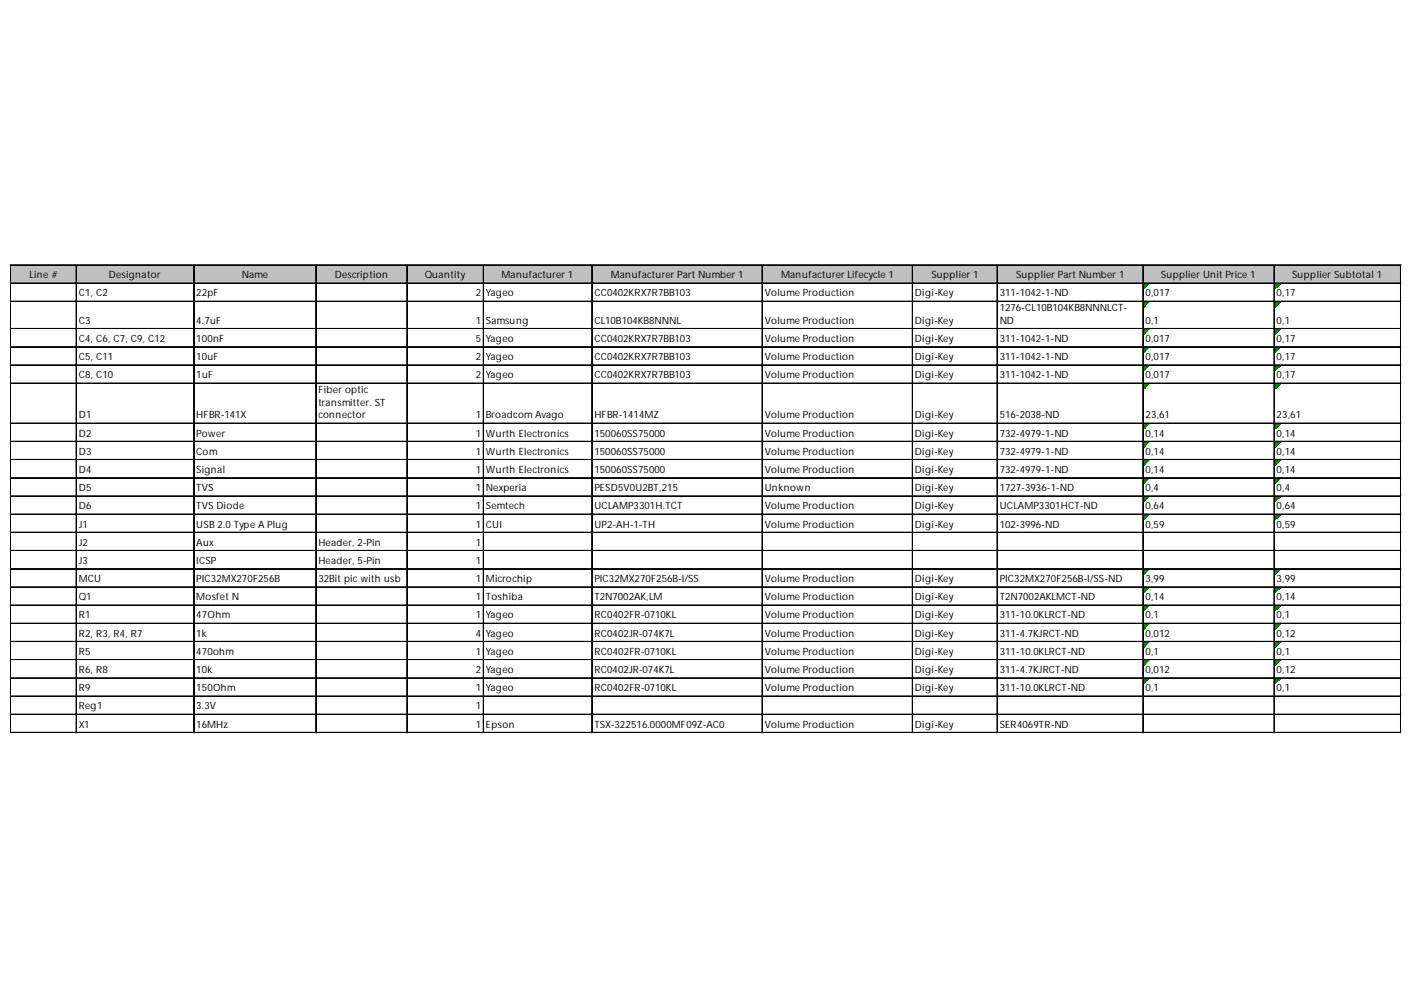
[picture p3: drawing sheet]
<svg xmlns="http://www.w3.org/2000/svg" width="297mm" height="210mm" viewBox="0 0 297 210" stroke-linecap="round" stroke-linejoin="round" font-family="sans-serif">
<defs><g id="words">
<g font-size="2.1">
<text x="6.2" y="58.5">Line #</text>
<text x="22.9" y="58.5">Designator</text>
<text x="50.8" y="58.5">Name</text>
<text x="70.4" y="58.5">Description</text>
<text x="89.3" y="58.5">Quantity</text>
<text x="105.4" y="58.5">Manufacturer 1</text>
<text x="128.4" y="58.5">Manufacturer Part Number 1</text>
<text x="164.2" y="58.5">Manufacturer Lifecycle 1</text>
<text x="195.8" y="58.5">Supplier 1</text>
<text x="213.6" y="58.5">Supplier Part Number 1</text>
<text x="244" y="58.5">Supplier Unit Price 1</text>
<text x="271.6" y="58.5">Supplier Subtotal 1</text>
<text x="16.6" y="62.3">C1, C2</text>
<text x="41.3" y="62.3">22pF</text>
<text x="100" y="62.3">2</text>
<text x="102.2" y="62.3">Yageo</text>
<text x="124.9" y="62.3">CC0402KRX7R7BB103</text>
<text x="160.8" y="62.3">Volume Production</text>
<text x="192.3" y="62.3">Digi-Key</text>
<text x="210.2" y="62.3">311-1042-1-ND</text>
<text x="210.2" y="65.4">1276-CL10B104KB8NNNLCT-</text>
<text x="240.8" y="62.3">0,017</text>
<text x="268.4" y="62.3">0,17</text>
<text x="16.6" y="68">C3</text>
<text x="16.6" y="71.8">C4, C6, C7, C9, C12</text>
<text x="41.3" y="68">4.7uF</text>
<text x="41.3" y="71.8">100nF</text>
<text x="100" y="68">1</text>
<text x="100" y="71.8">5</text>
<text x="102.2" y="68">Samsung</text>
<text x="102.2" y="71.8">Yageo</text>
<text x="124.9" y="68">CL10B104KB8NNNL</text>
<text x="124.9" y="71.8">CC0402KRX7R7BB103</text>
<text x="160.8" y="68">Volume Production</text>
<text x="160.8" y="71.8">Volume Production</text>
<text x="192.3" y="68">Digi-Key</text>
<text x="192.3" y="71.8">Digi-Key</text>
<text x="210.2" y="68">ND</text>
<text x="210.2" y="71.8">311-1042-1-ND</text>
<text x="240.8" y="68">0,1</text>
<text x="240.8" y="71.8">0,017</text>
<text x="268.4" y="68">0,1</text>
<text x="268.4" y="71.8">0,17</text>
<text x="16.6" y="75.7">C5, C11</text>
<text x="41.3" y="75.7">10uF</text>
<text x="100" y="75.7">2</text>
<text x="102.2" y="75.7">Yageo</text>
<text x="124.9" y="75.7">CC0402KRX7R7BB103</text>
<text x="160.8" y="75.7">Volume Production</text>
<text x="192.3" y="75.7">Digi-Key</text>
<text x="210.2" y="75.7">311-1042-1-ND</text>
<text x="240.8" y="75.7">0,017</text>
<text x="268.4" y="75.7">0,17</text>
<text x="16.6" y="79.5">C8, C10</text>
<text x="41.3" y="79.5">1uF</text>
<text x="66.9" y="82.6">Fiber optic</text>
<text x="100" y="79.5">2</text>
<text x="102.2" y="79.5">Yageo</text>
<text x="124.9" y="79.5">CC0402KRX7R7BB103</text>
<text x="160.8" y="79.5">Volume Production</text>
<text x="192.3" y="79.5">Digi-Key</text>
<text x="210.2" y="79.5">311-1042-1-ND</text>
<text x="240.8" y="79.5">0,017</text>
<text x="268.4" y="79.5">0,17</text>
<text x="16.6" y="87.9">D1</text>
<text x="41.3" y="87.9">HFBR-141X</text>
<text x="66.9" y="85.2">transmitter. ST</text>
<text x="66.9" y="87.9">connector</text>
<text x="100" y="87.9">1</text>
<text x="102.2" y="87.9">Broadcom Avago</text>
<text x="124.9" y="87.9">HFBR-1414MZ</text>
<text x="160.8" y="87.9">Volume Production</text>
<text x="192.3" y="87.9">Digi-Key</text>
<text x="210.2" y="87.9">516-2038-ND</text>
<text x="240.8" y="87.9">23,61</text>
<text x="268.4" y="87.9">23,61</text>
<text x="16.6" y="91.7">D2</text>
<text x="16.6" y="95.5">D3</text>
<text x="41.3" y="91.7">Power</text>
<text x="41.3" y="95.5">Com</text>
<text x="100" y="91.7">1</text>
<text x="100" y="95.5">1</text>
<text x="102.2" y="91.7">Wurth Electronics</text>
<text x="102.2" y="95.5">Wurth Electronics</text>
<text x="124.9" y="91.7">150060SS75000</text>
<text x="124.9" y="95.5">150060SS75000</text>
<text x="160.8" y="91.7">Volume Production</text>
<text x="160.8" y="95.5">Volume Production</text>
<text x="192.3" y="91.7">Digi-Key</text>
<text x="192.3" y="95.5">Digi-Key</text>
<text x="210.2" y="91.7">732-4979-1-ND</text>
<text x="210.2" y="95.5">732-4979-1-ND</text>
<text x="240.8" y="91.7">0,14</text>
<text x="240.8" y="95.5">0,14</text>
<text x="268.4" y="91.7">0,14</text>
<text x="268.4" y="95.5">0,14</text>
<text x="16.6" y="99.4">D4</text>
<text x="41.3" y="99.4">Signal</text>
<text x="100" y="99.4">1</text>
<text x="102.2" y="99.4">Wurth Electronics</text>
<text x="124.9" y="99.4">150060SS75000</text>
<text x="160.8" y="99.4">Volume Production</text>
<text x="192.3" y="99.4">Digi-Key</text>
<text x="210.2" y="99.4">732-4979-1-ND</text>
<text x="240.8" y="99.4">0,14</text>
<text x="268.4" y="99.4">0,14</text>
<text x="16.6" y="103.2">D5</text>
<text x="16.6" y="107">D6</text>
<text x="41.3" y="103.2">TVS</text>
<text x="41.3" y="107">TVS Diode</text>
<text x="100" y="103.2">1</text>
<text x="100" y="107">1</text>
<text x="102.2" y="103.2">Nexperia</text>
<text x="102.2" y="107">Semtech</text>
<text x="124.9" y="103.2">PESD5V0U2BT,215</text>
<text x="124.9" y="107">UCLAMP3301H.TCT</text>
<text x="160.8" y="103.2">Unknown</text>
<text x="160.8" y="107">Volume Production</text>
<text x="192.3" y="103.2">Digi-Key</text>
<text x="192.3" y="107">Digi-Key</text>
<text x="210.2" y="103.2">1727-3936-1-ND</text>
<text x="210.2" y="107">UCLAMP3301HCT-ND</text>
<text x="240.8" y="103.2">0,4</text>
<text x="240.8" y="107">0,64</text>
<text x="268.4" y="103.2">0,4</text>
<text x="268.4" y="107">0,64</text>
<text x="16.6" y="110.8">J1</text>
<text x="41.3" y="110.8">USB 2.0 Type A Plug</text>
<text x="100" y="110.8">1</text>
<text x="102.2" y="110.8">CUI</text>
<text x="124.9" y="110.8">UP2-AH-1-TH</text>
<text x="160.8" y="110.8">Volume Production</text>
<text x="192.3" y="110.8">Digi-Key</text>
<text x="210.2" y="110.8">102-3996-ND</text>
<text x="240.8" y="110.8">0,59</text>
<text x="268.4" y="110.8">0,59</text>
<text x="16.6" y="114.7">J2</text>
<text x="16.6" y="118.5">J3</text>
<text x="41.3" y="114.7">Aux</text>
<text x="41.3" y="118.5">ICSP</text>
<text x="66.9" y="114.7">Header, 2-Pin</text>
<text x="66.9" y="118.5">Header, 5-Pin</text>
<text x="100" y="114.7">1</text>
<text x="100" y="118.5">1</text>
<text x="16.6" y="122.3">MCU</text>
<text x="41.3" y="122.3">PIC32MX270F256B</text>
<text x="66.9" y="122.3">32Bit pic with usb</text>
<text x="100" y="122.3">1</text>
<text x="102.2" y="122.3">Microchip</text>
<text x="124.9" y="122.3">PIC32MX270F256B-I/SS</text>
<text x="160.8" y="122.3">Volume Production</text>
<text x="192.3" y="122.3">Digi-Key</text>
<text x="210.2" y="122.3">PIC32MX270F256B-I/SS-ND</text>
<text x="240.8" y="122.3">3,99</text>
<text x="268.4" y="122.3">3,99</text>
<text x="16.6" y="126.1">Q1</text>
<text x="16.6" y="130">R1</text>
<text x="41.3" y="126.1">Mosfet N</text>
<text x="41.3" y="130">47Ohm</text>
<text x="100" y="126.1">1</text>
<text x="100" y="130">1</text>
<text x="102.2" y="126.1">Toshiba</text>
<text x="102.2" y="130">Yageo</text>
<text x="124.9" y="126.1">T2N7002AK,LM</text>
<text x="124.9" y="130">RC0402FR-0710KL</text>
<text x="160.8" y="126.1">Volume Production</text>
<text x="160.8" y="130">Volume Production</text>
<text x="192.3" y="126.1">Digi-Key</text>
<text x="192.3" y="130">Digi-Key</text>
<text x="210.2" y="126.1">T2N7002AKLMCT-ND</text>
<text x="210.2" y="130">311-10.0KLRCT-ND</text>
<text x="240.8" y="126.1">0,14</text>
<text x="240.8" y="130">0,1</text>
<text x="268.4" y="126.1">0,14</text>
<text x="268.4" y="130">0,1</text>
<text x="16.6" y="133.8">R2, R3, R4, R7</text>
<text x="16.6" y="137.6">R5</text>
<text x="41.3" y="133.8">1k</text>
<text x="41.3" y="137.6">470ohm</text>
<text x="100" y="133.8">4</text>
<text x="100" y="137.6">1</text>
<text x="102.2" y="133.8">Yageo</text>
<text x="102.2" y="137.6">Yageo</text>
<text x="124.9" y="133.8">RC0402JR-074K7L</text>
<text x="124.9" y="137.6">RC0402FR-0710KL</text>
<text x="160.8" y="133.8">Volume Production</text>
<text x="160.8" y="137.6">Volume Production</text>
<text x="192.3" y="133.8">Digi-Key</text>
<text x="192.3" y="137.6">Digi-Key</text>
<text x="210.2" y="133.8">311-4.7KJRCT-ND</text>
<text x="210.2" y="137.6">311-10.0KLRCT-ND</text>
<text x="240.8" y="133.8">0,012</text>
<text x="240.8" y="137.6">0,1</text>
<text x="268.4" y="133.8">0,12</text>
<text x="268.4" y="137.6">0,1</text>
<text x="16.6" y="141.4">R6, R8</text>
<text x="41.3" y="141.4">10k</text>
<text x="100" y="141.4">2</text>
<text x="102.2" y="141.4">Yageo</text>
<text x="124.9" y="141.4">RC0402JR-074K7L</text>
<text x="160.8" y="141.4">Volume Production</text>
<text x="192.3" y="141.4">Digi-Key</text>
<text x="210.2" y="141.4">311-4.7KJRCT-ND</text>
<text x="240.8" y="141.4">0,012</text>
<text x="268.4" y="141.4">0,12</text>
<text x="16.6" y="145.2">R9</text>
<text x="16.6" y="149.1">Reg1</text>
<text x="41.3" y="145.2">150Ohm</text>
<text x="41.3" y="149.1">3.3V</text>
<text x="100" y="145.2">1</text>
<text x="100" y="149.1">1</text>
<text x="102.2" y="145.2">Yageo</text>
<text x="124.9" y="145.2">RC0402FR-0710KL</text>
<text x="160.8" y="145.2">Volume Production</text>
<text x="192.3" y="145.2">Digi-Key</text>
<text x="210.2" y="145.2">311-10.0KLRCT-ND</text>
<text x="240.8" y="145.2">0,1</text>
<text x="268.4" y="145.2">0,1</text>
<text x="16.6" y="152.9">X1</text>
<text x="41.3" y="152.9">16MHz</text>
<text x="100" y="152.9">1</text>
<text x="102.2" y="152.9">Epson</text>
<text x="124.9" y="152.9">TSX-322516.0000MF09Z-AC0</text>
<text x="160.8" y="152.9">Volume Production</text>
<text x="192.3" y="152.9">Digi-Key</text>
<text x="210.2" y="152.9">SER4069TR-ND</text>
</g>
</g></defs>
<path d="M2.3 55.8h292.3v3.8h-292.3z" fill="#c0c0c0"/>
<path d="M240.4 59.6h1.2" fill="none" stroke="#008000" stroke-width=".21"/>
<path d="M240.4 59.6h1.2v.2h-1.2z" fill="#008000"/>
<path d="M240.4 59.8h1" fill="none" stroke="#008000" stroke-width=".21"/>
<path d="M240.4 59.8h1v.2h-1z" fill="#008000"/>
<path d="M240.4 60h.8" fill="none" stroke="#008000" stroke-width=".21"/>
<path d="M240.4 60h.8v.2h-.8z" fill="#008000"/>
<path d="M240.4 60.2h.6" fill="none" stroke="#008000" stroke-width=".21"/>
<path d="M240.4 60.2h.6v.2h-.6z" fill="#008000"/>
<path d="M240.4 60.4h.4" fill="none" stroke="#008000" stroke-width=".21"/>
<path d="M240.4 60.4h.4v.2h-.4z" fill="#008000"/>
<path d="M240.4 60.6h.2" fill="none" stroke="#008000" stroke-width=".21"/>
<path d="M240.4 60.6h.2v.2h-.2z" fill="#008000"/>
<path d="M268 59.6h1.1" fill="none" stroke="#008000" stroke-width=".21"/>
<path d="M268 59.6h1.1v.2h-1.1z" fill="#008000"/>
<path d="M268 59.8h.9" fill="none" stroke="#008000" stroke-width=".21"/>
<path d="M268 59.8h.9v.2h-.9z" fill="#008000"/>
<path d="M268 60h.7" fill="none" stroke="#008000" stroke-width=".21"/>
<path d="M268 60h.7v.2h-.7z" fill="#008000"/>
<path d="M268 60.2h.6" fill="none" stroke="#008000" stroke-width=".21"/>
<path d="M268 60.2h.6v.2h-.6z" fill="#008000"/>
<path d="M268 60.4h.4" fill="none" stroke="#008000" stroke-width=".21"/>
<path d="M268 60.4h.4v.2h-.4z" fill="#008000"/>
<path d="M268 60.6h.2" fill="none" stroke="#008000" stroke-width=".21"/>
<path d="M268 60.6h.2v.2h-.2z" fill="#008000"/>
<path d="M240.4 63.5h1.2" fill="none" stroke="#008000" stroke-width=".21"/>
<path d="M240.4 63.5h1.2v.2h-1.2z" fill="#008000"/>
<path d="M240.4 63.7h1" fill="none" stroke="#008000" stroke-width=".21"/>
<path d="M240.4 63.7h1v.1h-1z" fill="#008000"/>
<path d="M240.4 63.8h.8" fill="none" stroke="#008000" stroke-width=".21"/>
<path d="M240.4 63.8h.8v.2h-.8z" fill="#008000"/>
<path d="M240.4 64h.6" fill="none" stroke="#008000" stroke-width=".21"/>
<path d="M240.4 64h.6v.2h-.6z" fill="#008000"/>
<path d="M240.4 64.2h.4" fill="none" stroke="#008000" stroke-width=".21"/>
<path d="M240.4 64.2h.4v.2h-.4z" fill="#008000"/>
<path d="M240.4 64.4h.2" fill="none" stroke="#008000" stroke-width=".21"/>
<path d="M240.4 64.4h.2v.2h-.2z" fill="#008000"/>
<path d="M268 63.5h1.1" fill="none" stroke="#008000" stroke-width=".21"/>
<path d="M268 63.5h1.1v.2h-1.1z" fill="#008000"/>
<path d="M268 63.7h.9" fill="none" stroke="#008000" stroke-width=".21"/>
<path d="M268 63.7h.9v.1h-.9z" fill="#008000"/>
<path d="M268 63.8h.7" fill="none" stroke="#008000" stroke-width=".21"/>
<path d="M268 63.8h.7v.2h-.7z" fill="#008000"/>
<path d="M268 64h.6" fill="none" stroke="#008000" stroke-width=".21"/>
<path d="M268 64h.6v.2h-.6z" fill="#008000"/>
<path d="M268 64.2h.4" fill="none" stroke="#008000" stroke-width=".21"/>
<path d="M268 64.2h.4v.2h-.4z" fill="#008000"/>
<path d="M268 64.4h.2" fill="none" stroke="#008000" stroke-width=".21"/>
<path d="M268 64.4h.2v.2h-.2z" fill="#008000"/>
<path d="M240.4 69.2h1.2" fill="none" stroke="#008000" stroke-width=".21"/>
<path d="M240.4 69.2h1.2v.2h-1.2z" fill="#008000"/>
<path d="M240.4 69.4h1" fill="none" stroke="#008000" stroke-width=".21"/>
<path d="M240.4 69.4h1v.2h-1z" fill="#008000"/>
<path d="M240.4 69.6h.8" fill="none" stroke="#008000" stroke-width=".21"/>
<path d="M240.4 69.6h.8v.2h-.8z" fill="#008000"/>
<path d="M240.4 69.8h.6" fill="none" stroke="#008000" stroke-width=".21"/>
<path d="M240.4 69.8h.6v.2h-.6z" fill="#008000"/>
<path d="M240.4 70h.4" fill="none" stroke="#008000" stroke-width=".21"/>
<path d="M240.4 70h.4v.2h-.4z" fill="#008000"/>
<path d="M240.4 70.2h.2" fill="none" stroke="#008000" stroke-width=".21"/>
<path d="M240.4 70.2h.2v.1h-.2z" fill="#008000"/>
<path d="M268 69.2h1.1" fill="none" stroke="#008000" stroke-width=".21"/>
<path d="M268 69.2h1.1v.2h-1.1z" fill="#008000"/>
<path d="M268 69.4h.9" fill="none" stroke="#008000" stroke-width=".21"/>
<path d="M268 69.4h.9v.2h-.9z" fill="#008000"/>
<path d="M268 69.6h.7" fill="none" stroke="#008000" stroke-width=".21"/>
<path d="M268 69.6h.7v.2h-.7z" fill="#008000"/>
<path d="M268 69.8h.6" fill="none" stroke="#008000" stroke-width=".21"/>
<path d="M268 69.8h.6v.2h-.6z" fill="#008000"/>
<path d="M268 70h.4" fill="none" stroke="#008000" stroke-width=".21"/>
<path d="M268 70h.4v.2h-.4z" fill="#008000"/>
<path d="M268 70.2h.2" fill="none" stroke="#008000" stroke-width=".21"/>
<path d="M268 70.2h.2v.1h-.2z" fill="#008000"/>
<path d="M240.4 73h1.2" fill="none" stroke="#008000" stroke-width=".21"/>
<path d="M240.4 73h1.2v.2h-1.2z" fill="#008000"/>
<path d="M240.4 73.2h1" fill="none" stroke="#008000" stroke-width=".21"/>
<path d="M240.4 73.2h1v.2h-1z" fill="#008000"/>
<path d="M240.4 73.4h.8" fill="none" stroke="#008000" stroke-width=".21"/>
<path d="M240.4 73.4h.8v.2h-.8z" fill="#008000"/>
<path d="M240.4 73.6h.6" fill="none" stroke="#008000" stroke-width=".21"/>
<path d="M240.4 73.6h.6v.2h-.6z" fill="#008000"/>
<path d="M240.4 73.8h.4" fill="none" stroke="#008000" stroke-width=".21"/>
<path d="M240.4 73.8h.4v.2h-.4z" fill="#008000"/>
<path d="M240.4 74h.2" fill="none" stroke="#008000" stroke-width=".21"/>
<path d="M240.4 74h.2v.2h-.2z" fill="#008000"/>
<path d="M268 73h1.1" fill="none" stroke="#008000" stroke-width=".21"/>
<path d="M268 73h1.1v.2h-1.1z" fill="#008000"/>
<path d="M268 73.2h.9" fill="none" stroke="#008000" stroke-width=".21"/>
<path d="M268 73.2h.9v.2h-.9z" fill="#008000"/>
<path d="M268 73.4h.7" fill="none" stroke="#008000" stroke-width=".21"/>
<path d="M268 73.4h.7v.2h-.7z" fill="#008000"/>
<path d="M268 73.6h.6" fill="none" stroke="#008000" stroke-width=".21"/>
<path d="M268 73.6h.6v.2h-.6z" fill="#008000"/>
<path d="M268 73.8h.4" fill="none" stroke="#008000" stroke-width=".21"/>
<path d="M268 73.8h.4v.2h-.4z" fill="#008000"/>
<path d="M268 74h.2" fill="none" stroke="#008000" stroke-width=".21"/>
<path d="M268 74h.2v.2h-.2z" fill="#008000"/>
<path d="M240.4 76.8h1.2" fill="none" stroke="#008000" stroke-width=".21"/>
<path d="M240.4 76.8h1.2v.2h-1.2z" fill="#008000"/>
<path d="M240.4 77h1" fill="none" stroke="#008000" stroke-width=".21"/>
<path d="M240.4 77h1v.2h-1z" fill="#008000"/>
<path d="M240.4 77.2h.8" fill="none" stroke="#008000" stroke-width=".21"/>
<path d="M240.4 77.2h.8v.2h-.8z" fill="#008000"/>
<path d="M240.4 77.4h.6" fill="none" stroke="#008000" stroke-width=".21"/>
<path d="M240.4 77.4h.6v.2h-.6z" fill="#008000"/>
<path d="M240.4 77.6h.4" fill="none" stroke="#008000" stroke-width=".21"/>
<path d="M240.4 77.6h.4v.2h-.4z" fill="#008000"/>
<path d="M240.4 77.8h.2" fill="none" stroke="#008000" stroke-width=".21"/>
<path d="M240.4 77.8h.2v.2h-.2z" fill="#008000"/>
<path d="M268 76.8h1.1" fill="none" stroke="#008000" stroke-width=".21"/>
<path d="M268 76.8h1.1v.2h-1.1z" fill="#008000"/>
<path d="M268 77h.9" fill="none" stroke="#008000" stroke-width=".21"/>
<path d="M268 77h.9v.2h-.9z" fill="#008000"/>
<path d="M268 77.2h.7" fill="none" stroke="#008000" stroke-width=".21"/>
<path d="M268 77.2h.7v.2h-.7z" fill="#008000"/>
<path d="M268 77.4h.6" fill="none" stroke="#008000" stroke-width=".21"/>
<path d="M268 77.4h.6v.2h-.6z" fill="#008000"/>
<path d="M268 77.6h.4" fill="none" stroke="#008000" stroke-width=".21"/>
<path d="M268 77.6h.4v.2h-.4z" fill="#008000"/>
<path d="M268 77.8h.2" fill="none" stroke="#008000" stroke-width=".21"/>
<path d="M268 77.8h.2v.2h-.2z" fill="#008000"/>
<path d="M240.4 80.7h1.2" fill="none" stroke="#008000" stroke-width=".21"/>
<path d="M240.4 80.7h1.2v.2h-1.2z" fill="#008000"/>
<path d="M240.4 80.9h1" fill="none" stroke="#008000" stroke-width=".21"/>
<path d="M240.4 80.9h1v.1h-1z" fill="#008000"/>
<path d="M240.4 81h.8" fill="none" stroke="#008000" stroke-width=".21"/>
<path d="M240.4 81h.8v.2h-.8z" fill="#008000"/>
<path d="M240.4 81.2h.6" fill="none" stroke="#008000" stroke-width=".21"/>
<path d="M240.4 81.2h.6v.2h-.6z" fill="#008000"/>
<path d="M240.4 81.4h.4" fill="none" stroke="#008000" stroke-width=".21"/>
<path d="M240.4 81.4h.4v.2h-.4z" fill="#008000"/>
<path d="M240.4 81.6h.2" fill="none" stroke="#008000" stroke-width=".21"/>
<path d="M240.4 81.6h.2v.2h-.2z" fill="#008000"/>
<path d="M268 80.7h1.1" fill="none" stroke="#008000" stroke-width=".21"/>
<path d="M268 80.7h1.1v.2h-1.1z" fill="#008000"/>
<path d="M268 80.9h.9" fill="none" stroke="#008000" stroke-width=".21"/>
<path d="M268 80.9h.9v.1h-.9z" fill="#008000"/>
<path d="M268 81h.7" fill="none" stroke="#008000" stroke-width=".21"/>
<path d="M268 81h.7v.2h-.7z" fill="#008000"/>
<path d="M268 81.2h.6" fill="none" stroke="#008000" stroke-width=".21"/>
<path d="M268 81.2h.6v.2h-.6z" fill="#008000"/>
<path d="M268 81.4h.4" fill="none" stroke="#008000" stroke-width=".21"/>
<path d="M268 81.4h.4v.2h-.4z" fill="#008000"/>
<path d="M268 81.6h.2" fill="none" stroke="#008000" stroke-width=".21"/>
<path d="M268 81.6h.2v.2h-.2z" fill="#008000"/>
<path d="M240.4 89.1h1.2" fill="none" stroke="#008000" stroke-width=".21"/>
<path d="M240.4 89.1h1.2v.2h-1.2z" fill="#008000"/>
<path d="M240.4 89.3h1" fill="none" stroke="#008000" stroke-width=".21"/>
<path d="M240.4 89.3h1v.2h-1z" fill="#008000"/>
<path d="M240.4 89.5h.8" fill="none" stroke="#008000" stroke-width=".21"/>
<path d="M240.4 89.5h.8v.1h-.8z" fill="#008000"/>
<path d="M240.4 89.6h.6" fill="none" stroke="#008000" stroke-width=".21"/>
<path d="M240.4 89.6h.6v.2h-.6z" fill="#008000"/>
<path d="M240.4 89.8h.4" fill="none" stroke="#008000" stroke-width=".21"/>
<path d="M240.4 89.8h.4v.2h-.4z" fill="#008000"/>
<path d="M240.4 90h.2" fill="none" stroke="#008000" stroke-width=".21"/>
<path d="M240.4 90h.2v.2h-.2z" fill="#008000"/>
<path d="M268 89.1h1.1" fill="none" stroke="#008000" stroke-width=".21"/>
<path d="M268 89.1h1.1v.2h-1.1z" fill="#008000"/>
<path d="M268 89.3h.9" fill="none" stroke="#008000" stroke-width=".21"/>
<path d="M268 89.3h.9v.2h-.9z" fill="#008000"/>
<path d="M268 89.5h.7" fill="none" stroke="#008000" stroke-width=".21"/>
<path d="M268 89.5h.7v.1h-.7z" fill="#008000"/>
<path d="M268 89.6h.6" fill="none" stroke="#008000" stroke-width=".21"/>
<path d="M268 89.6h.6v.2h-.6z" fill="#008000"/>
<path d="M268 89.8h.4" fill="none" stroke="#008000" stroke-width=".21"/>
<path d="M268 89.8h.4v.2h-.4z" fill="#008000"/>
<path d="M268 90h.2" fill="none" stroke="#008000" stroke-width=".21"/>
<path d="M268 90h.2v.2h-.2z" fill="#008000"/>
<path d="M240.4 92.9h1.2" fill="none" stroke="#008000" stroke-width=".21"/>
<path d="M240.4 92.9h1.2v.2h-1.2z" fill="#008000"/>
<path d="M240.4 93.1h1" fill="none" stroke="#008000" stroke-width=".21"/>
<path d="M240.4 93.1h1v.2h-1z" fill="#008000"/>
<path d="M240.4 93.3h.8" fill="none" stroke="#008000" stroke-width=".21"/>
<path d="M240.4 93.3h.8v.2h-.8z" fill="#008000"/>
<path d="M240.4 93.5h.6" fill="none" stroke="#008000" stroke-width=".21"/>
<path d="M240.4 93.5h.6v.2h-.6z" fill="#008000"/>
<path d="M240.4 93.7h.4" fill="none" stroke="#008000" stroke-width=".21"/>
<path d="M240.4 93.7h.4v.2h-.4z" fill="#008000"/>
<path d="M240.4 93.9h.2" fill="none" stroke="#008000" stroke-width=".21"/>
<path d="M240.4 93.9h.2v.1h-.2z" fill="#008000"/>
<path d="M268 92.9h1.1" fill="none" stroke="#008000" stroke-width=".21"/>
<path d="M268 92.9h1.1v.2h-1.1z" fill="#008000"/>
<path d="M268 93.1h.9" fill="none" stroke="#008000" stroke-width=".21"/>
<path d="M268 93.1h.9v.2h-.9z" fill="#008000"/>
<path d="M268 93.3h.7" fill="none" stroke="#008000" stroke-width=".21"/>
<path d="M268 93.3h.7v.2h-.7z" fill="#008000"/>
<path d="M268 93.5h.6" fill="none" stroke="#008000" stroke-width=".21"/>
<path d="M268 93.5h.6v.2h-.6z" fill="#008000"/>
<path d="M268 93.7h.4" fill="none" stroke="#008000" stroke-width=".21"/>
<path d="M268 93.7h.4v.2h-.4z" fill="#008000"/>
<path d="M268 93.9h.2" fill="none" stroke="#008000" stroke-width=".21"/>
<path d="M268 93.9h.2v.1h-.2z" fill="#008000"/>
<path d="M240.4 96.7h1.2" fill="none" stroke="#008000" stroke-width=".21"/>
<path d="M240.4 96.7h1.2v.2h-1.2z" fill="#008000"/>
<path d="M240.4 96.9h1" fill="none" stroke="#008000" stroke-width=".21"/>
<path d="M240.4 96.9h1v.2h-1z" fill="#008000"/>
<path d="M240.4 97.1h.8" fill="none" stroke="#008000" stroke-width=".21"/>
<path d="M240.4 97.1h.8v.2h-.8z" fill="#008000"/>
<path d="M240.4 97.3h.6" fill="none" stroke="#008000" stroke-width=".21"/>
<path d="M240.4 97.3h.6v.2h-.6z" fill="#008000"/>
<path d="M240.4 97.5h.4" fill="none" stroke="#008000" stroke-width=".21"/>
<path d="M240.4 97.5h.4v.2h-.4z" fill="#008000"/>
<path d="M240.4 97.7h.2" fill="none" stroke="#008000" stroke-width=".21"/>
<path d="M240.4 97.7h.2v.2h-.2z" fill="#008000"/>
<path d="M268 96.7h1.1" fill="none" stroke="#008000" stroke-width=".21"/>
<path d="M268 96.7h1.1v.2h-1.1z" fill="#008000"/>
<path d="M268 96.9h.9" fill="none" stroke="#008000" stroke-width=".21"/>
<path d="M268 96.9h.9v.2h-.9z" fill="#008000"/>
<path d="M268 97.1h.7" fill="none" stroke="#008000" stroke-width=".21"/>
<path d="M268 97.1h.7v.2h-.7z" fill="#008000"/>
<path d="M268 97.3h.6" fill="none" stroke="#008000" stroke-width=".21"/>
<path d="M268 97.3h.6v.2h-.6z" fill="#008000"/>
<path d="M268 97.5h.4" fill="none" stroke="#008000" stroke-width=".21"/>
<path d="M268 97.5h.4v.2h-.4z" fill="#008000"/>
<path d="M268 97.7h.2" fill="none" stroke="#008000" stroke-width=".21"/>
<path d="M268 97.7h.2v.2h-.2z" fill="#008000"/>
<path d="M240.4 100.5h1.2" fill="none" stroke="#008000" stroke-width=".21"/>
<path d="M240.4 100.5h1.2v.2h-1.2z" fill="#008000"/>
<path d="M240.4 100.7h1" fill="none" stroke="#008000" stroke-width=".21"/>
<path d="M240.4 100.7h1v.2h-1z" fill="#008000"/>
<path d="M240.4 100.9h.8" fill="none" stroke="#008000" stroke-width=".21"/>
<path d="M240.4 100.9h.8v.2h-.8z" fill="#008000"/>
<path d="M240.4 101.1h.6" fill="none" stroke="#008000" stroke-width=".21"/>
<path d="M240.4 101.1h.6v.2h-.6z" fill="#008000"/>
<path d="M240.4 101.3h.4" fill="none" stroke="#008000" stroke-width=".21"/>
<path d="M240.4 101.3h.4v.2h-.4z" fill="#008000"/>
<path d="M240.4 101.5h.2" fill="none" stroke="#008000" stroke-width=".21"/>
<path d="M240.4 101.5h.2v.2h-.2z" fill="#008000"/>
<path d="M268 100.5h1.1" fill="none" stroke="#008000" stroke-width=".21"/>
<path d="M268 100.5h1.1v.2h-1.1z" fill="#008000"/>
<path d="M268 100.7h.9" fill="none" stroke="#008000" stroke-width=".21"/>
<path d="M268 100.7h.9v.2h-.9z" fill="#008000"/>
<path d="M268 100.9h.7" fill="none" stroke="#008000" stroke-width=".21"/>
<path d="M268 100.9h.7v.2h-.7z" fill="#008000"/>
<path d="M268 101.1h.6" fill="none" stroke="#008000" stroke-width=".21"/>
<path d="M268 101.1h.6v.2h-.6z" fill="#008000"/>
<path d="M268 101.3h.4" fill="none" stroke="#008000" stroke-width=".21"/>
<path d="M268 101.3h.4v.2h-.4z" fill="#008000"/>
<path d="M268 101.5h.2" fill="none" stroke="#008000" stroke-width=".21"/>
<path d="M268 101.5h.2v.2h-.2z" fill="#008000"/>
<path d="M240.4 104.4h1.2" fill="none" stroke="#008000" stroke-width=".21"/>
<path d="M240.4 104.4h1.2v.2h-1.2z" fill="#008000"/>
<path d="M240.4 104.6h1" fill="none" stroke="#008000" stroke-width=".21"/>
<path d="M240.4 104.6h1v.1h-1z" fill="#008000"/>
<path d="M240.4 104.7h.8" fill="none" stroke="#008000" stroke-width=".21"/>
<path d="M240.4 104.7h.8v.2h-.8z" fill="#008000"/>
<path d="M240.4 104.9h.6" fill="none" stroke="#008000" stroke-width=".21"/>
<path d="M240.4 104.9h.6v.2h-.6z" fill="#008000"/>
<path d="M240.4 105.1h.4" fill="none" stroke="#008000" stroke-width=".21"/>
<path d="M240.4 105.1h.4v.2h-.4z" fill="#008000"/>
<path d="M240.4 105.3h.2" fill="none" stroke="#008000" stroke-width=".21"/>
<path d="M240.4 105.3h.2v.2h-.2z" fill="#008000"/>
<path d="M268 104.4h1.1" fill="none" stroke="#008000" stroke-width=".21"/>
<path d="M268 104.4h1.1v.2h-1.1z" fill="#008000"/>
<path d="M268 104.6h.9" fill="none" stroke="#008000" stroke-width=".21"/>
<path d="M268 104.6h.9v.1h-.9z" fill="#008000"/>
<path d="M268 104.7h.7" fill="none" stroke="#008000" stroke-width=".21"/>
<path d="M268 104.7h.7v.2h-.7z" fill="#008000"/>
<path d="M268 104.9h.6" fill="none" stroke="#008000" stroke-width=".21"/>
<path d="M268 104.9h.6v.2h-.6z" fill="#008000"/>
<path d="M268 105.1h.4" fill="none" stroke="#008000" stroke-width=".21"/>
<path d="M268 105.1h.4v.2h-.4z" fill="#008000"/>
<path d="M268 105.3h.2" fill="none" stroke="#008000" stroke-width=".21"/>
<path d="M268 105.3h.2v.2h-.2z" fill="#008000"/>
<path d="M240.4 108.2h1.2" fill="none" stroke="#008000" stroke-width=".21"/>
<path d="M240.4 108.2h1.2v.2h-1.2z" fill="#008000"/>
<path d="M240.4 108.4h1" fill="none" stroke="#008000" stroke-width=".21"/>
<path d="M240.4 108.4h1v.2h-1z" fill="#008000"/>
<path d="M240.4 108.6h.8" fill="none" stroke="#008000" stroke-width=".21"/>
<path d="M240.4 108.6h.8v.2h-.8z" fill="#008000"/>
<path d="M240.4 108.8h.6" fill="none" stroke="#008000" stroke-width=".21"/>
<path d="M240.4 108.8h.6v.2h-.6z" fill="#008000"/>
<path d="M240.4 109h.4" fill="none" stroke="#008000" stroke-width=".21"/>
<path d="M240.4 109h.4v.1h-.4z" fill="#008000"/>
<path d="M240.4 109.1h.2" fill="none" stroke="#008000" stroke-width=".21"/>
<path d="M240.4 109.1h.2v.2h-.2z" fill="#008000"/>
<path d="M268 108.2h1.1" fill="none" stroke="#008000" stroke-width=".21"/>
<path d="M268 108.2h1.1v.2h-1.1z" fill="#008000"/>
<path d="M268 108.4h.9" fill="none" stroke="#008000" stroke-width=".21"/>
<path d="M268 108.4h.9v.2h-.9z" fill="#008000"/>
<path d="M268 108.6h.7" fill="none" stroke="#008000" stroke-width=".21"/>
<path d="M268 108.6h.7v.2h-.7z" fill="#008000"/>
<path d="M268 108.8h.6" fill="none" stroke="#008000" stroke-width=".21"/>
<path d="M268 108.8h.6v.2h-.6z" fill="#008000"/>
<path d="M268 109h.4" fill="none" stroke="#008000" stroke-width=".21"/>
<path d="M268 109h.4v.1h-.4z" fill="#008000"/>
<path d="M268 109.1h.2" fill="none" stroke="#008000" stroke-width=".21"/>
<path d="M268 109.1h.2v.2h-.2z" fill="#008000"/>
<path d="M240.4 119.7h1.2" fill="none" stroke="#008000" stroke-width=".21"/>
<path d="M240.4 119.7h1.2v.1h-1.2z" fill="#008000"/>
<path d="M240.4 119.8h1" fill="none" stroke="#008000" stroke-width=".21"/>
<path d="M240.4 119.8h1v.2h-1z" fill="#008000"/>
<path d="M240.4 120h.8" fill="none" stroke="#008000" stroke-width=".21"/>
<path d="M240.4 120h.8v.2h-.8z" fill="#008000"/>
<path d="M240.4 120.2h.6" fill="none" stroke="#008000" stroke-width=".21"/>
<path d="M240.4 120.2h.6v.2h-.6z" fill="#008000"/>
<path d="M240.4 120.4h.4" fill="none" stroke="#008000" stroke-width=".21"/>
<path d="M240.4 120.4h.4v.2h-.4z" fill="#008000"/>
<path d="M240.4 120.6h.2" fill="none" stroke="#008000" stroke-width=".21"/>
<path d="M240.4 120.6h.2v.2h-.2z" fill="#008000"/>
<path d="M268 119.7h1.1" fill="none" stroke="#008000" stroke-width=".21"/>
<path d="M268 119.7h1.1v.1h-1.1z" fill="#008000"/>
<path d="M268 119.8h.9" fill="none" stroke="#008000" stroke-width=".21"/>
<path d="M268 119.8h.9v.2h-.9z" fill="#008000"/>
<path d="M268 120h.7" fill="none" stroke="#008000" stroke-width=".21"/>
<path d="M268 120h.7v.2h-.7z" fill="#008000"/>
<path d="M268 120.2h.6" fill="none" stroke="#008000" stroke-width=".21"/>
<path d="M268 120.2h.6v.2h-.6z" fill="#008000"/>
<path d="M268 120.4h.4" fill="none" stroke="#008000" stroke-width=".21"/>
<path d="M268 120.4h.4v.2h-.4z" fill="#008000"/>
<path d="M268 120.6h.2" fill="none" stroke="#008000" stroke-width=".21"/>
<path d="M268 120.6h.2v.2h-.2z" fill="#008000"/>
<path d="M240.4 123.5h1.2" fill="none" stroke="#008000" stroke-width=".21"/>
<path d="M240.4 123.5h1.2v.2h-1.2z" fill="#008000"/>
<path d="M240.4 123.7h1" fill="none" stroke="#008000" stroke-width=".21"/>
<path d="M240.4 123.7h1v.2h-1z" fill="#008000"/>
<path d="M240.4 123.9h.8" fill="none" stroke="#008000" stroke-width=".21"/>
<path d="M240.4 123.9h.8v.2h-.8z" fill="#008000"/>
<path d="M240.4 124.1h.6" fill="none" stroke="#008000" stroke-width=".21"/>
<path d="M240.4 124.1h.6v.1h-.6z" fill="#008000"/>
<path d="M240.4 124.2h.4" fill="none" stroke="#008000" stroke-width=".21"/>
<path d="M240.4 124.2h.4v.2h-.4z" fill="#008000"/>
<path d="M240.4 124.4h.2" fill="none" stroke="#008000" stroke-width=".21"/>
<path d="M240.4 124.4h.2v.2h-.2z" fill="#008000"/>
<path d="M268 123.5h1.1" fill="none" stroke="#008000" stroke-width=".21"/>
<path d="M268 123.5h1.1v.2h-1.1z" fill="#008000"/>
<path d="M268 123.7h.9" fill="none" stroke="#008000" stroke-width=".21"/>
<path d="M268 123.7h.9v.2h-.9z" fill="#008000"/>
<path d="M268 123.9h.7" fill="none" stroke="#008000" stroke-width=".21"/>
<path d="M268 123.9h.7v.2h-.7z" fill="#008000"/>
<path d="M268 124.1h.6" fill="none" stroke="#008000" stroke-width=".21"/>
<path d="M268 124.1h.6v.1h-.6z" fill="#008000"/>
<path d="M268 124.2h.4" fill="none" stroke="#008000" stroke-width=".21"/>
<path d="M268 124.2h.4v.2h-.4z" fill="#008000"/>
<path d="M268 124.4h.2" fill="none" stroke="#008000" stroke-width=".21"/>
<path d="M268 124.4h.2v.2h-.2z" fill="#008000"/>
<path d="M240.4 127.3h1.2" fill="none" stroke="#008000" stroke-width=".21"/>
<path d="M240.4 127.3h1.2v.2h-1.2z" fill="#008000"/>
<path d="M240.4 127.5h1" fill="none" stroke="#008000" stroke-width=".21"/>
<path d="M240.4 127.5h1v.2h-1z" fill="#008000"/>
<path d="M240.4 127.7h.8" fill="none" stroke="#008000" stroke-width=".21"/>
<path d="M240.4 127.7h.8v.2h-.8z" fill="#008000"/>
<path d="M240.4 127.9h.6" fill="none" stroke="#008000" stroke-width=".21"/>
<path d="M240.4 127.9h.6v.2h-.6z" fill="#008000"/>
<path d="M240.4 128.1h.4" fill="none" stroke="#008000" stroke-width=".21"/>
<path d="M240.4 128.1h.4v.2h-.4z" fill="#008000"/>
<path d="M240.4 128.3h.2" fill="none" stroke="#008000" stroke-width=".21"/>
<path d="M240.4 128.3h.2v.1h-.2z" fill="#008000"/>
<path d="M268 127.3h1.1" fill="none" stroke="#008000" stroke-width=".21"/>
<path d="M268 127.3h1.1v.2h-1.1z" fill="#008000"/>
<path d="M268 127.5h.9" fill="none" stroke="#008000" stroke-width=".21"/>
<path d="M268 127.5h.9v.2h-.9z" fill="#008000"/>
<path d="M268 127.7h.7" fill="none" stroke="#008000" stroke-width=".21"/>
<path d="M268 127.7h.7v.2h-.7z" fill="#008000"/>
<path d="M268 127.9h.6" fill="none" stroke="#008000" stroke-width=".21"/>
<path d="M268 127.9h.6v.2h-.6z" fill="#008000"/>
<path d="M268 128.1h.4" fill="none" stroke="#008000" stroke-width=".21"/>
<path d="M268 128.1h.4v.2h-.4z" fill="#008000"/>
<path d="M268 128.3h.2" fill="none" stroke="#008000" stroke-width=".21"/>
<path d="M268 128.3h.2v.1h-.2z" fill="#008000"/>
<path d="M240.4 131.1h1.2" fill="none" stroke="#008000" stroke-width=".21"/>
<path d="M240.4 131.1h1.2v.2h-1.2z" fill="#008000"/>
<path d="M240.4 131.3h1" fill="none" stroke="#008000" stroke-width=".21"/>
<path d="M240.4 131.3h1v.2h-1z" fill="#008000"/>
<path d="M240.4 131.5h.8" fill="none" stroke="#008000" stroke-width=".21"/>
<path d="M240.4 131.5h.8v.2h-.8z" fill="#008000"/>
<path d="M240.4 131.7h.6" fill="none" stroke="#008000" stroke-width=".21"/>
<path d="M240.4 131.7h.6v.2h-.6z" fill="#008000"/>
<path d="M240.4 131.9h.4" fill="none" stroke="#008000" stroke-width=".21"/>
<path d="M240.4 131.9h.4v.2h-.4z" fill="#008000"/>
<path d="M240.4 132.1h.2" fill="none" stroke="#008000" stroke-width=".21"/>
<path d="M240.4 132.1h.2v.2h-.2z" fill="#008000"/>
<path d="M268 131.1h1.1" fill="none" stroke="#008000" stroke-width=".21"/>
<path d="M268 131.1h1.1v.2h-1.1z" fill="#008000"/>
<path d="M268 131.3h.9" fill="none" stroke="#008000" stroke-width=".21"/>
<path d="M268 131.3h.9v.2h-.9z" fill="#008000"/>
<path d="M268 131.5h.7" fill="none" stroke="#008000" stroke-width=".21"/>
<path d="M268 131.5h.7v.2h-.7z" fill="#008000"/>
<path d="M268 131.7h.6" fill="none" stroke="#008000" stroke-width=".21"/>
<path d="M268 131.7h.6v.2h-.6z" fill="#008000"/>
<path d="M268 131.9h.4" fill="none" stroke="#008000" stroke-width=".21"/>
<path d="M268 131.9h.4v.2h-.4z" fill="#008000"/>
<path d="M268 132.1h.2" fill="none" stroke="#008000" stroke-width=".21"/>
<path d="M268 132.1h.2v.2h-.2z" fill="#008000"/>
<path d="M240.4 134.9h1.2" fill="none" stroke="#008000" stroke-width=".21"/>
<path d="M240.4 134.9h1.2v.2h-1.2z" fill="#008000"/>
<path d="M240.4 135.1h1" fill="none" stroke="#008000" stroke-width=".21"/>
<path d="M240.4 135.1h1v.2h-1z" fill="#008000"/>
<path d="M240.4 135.3h.8" fill="none" stroke="#008000" stroke-width=".21"/>
<path d="M240.4 135.3h.8v.2h-.8z" fill="#008000"/>
<path d="M240.4 135.5h.6" fill="none" stroke="#008000" stroke-width=".21"/>
<path d="M240.4 135.5h.6v.2h-.6z" fill="#008000"/>
<path d="M240.4 135.7h.4" fill="none" stroke="#008000" stroke-width=".21"/>
<path d="M240.4 135.7h.4v.2h-.4z" fill="#008000"/>
<path d="M240.4 135.9h.2" fill="none" stroke="#008000" stroke-width=".21"/>
<path d="M240.4 135.9h.2v.2h-.2z" fill="#008000"/>
<path d="M268 134.9h1.1" fill="none" stroke="#008000" stroke-width=".21"/>
<path d="M268 134.9h1.1v.2h-1.1z" fill="#008000"/>
<path d="M268 135.1h.9" fill="none" stroke="#008000" stroke-width=".21"/>
<path d="M268 135.1h.9v.2h-.9z" fill="#008000"/>
<path d="M268 135.3h.7" fill="none" stroke="#008000" stroke-width=".21"/>
<path d="M268 135.3h.7v.2h-.7z" fill="#008000"/>
<path d="M268 135.5h.6" fill="none" stroke="#008000" stroke-width=".21"/>
<path d="M268 135.5h.6v.2h-.6z" fill="#008000"/>
<path d="M268 135.7h.4" fill="none" stroke="#008000" stroke-width=".21"/>
<path d="M268 135.7h.4v.2h-.4z" fill="#008000"/>
<path d="M268 135.9h.2" fill="none" stroke="#008000" stroke-width=".21"/>
<path d="M268 135.9h.2v.2h-.2z" fill="#008000"/>
<path d="M240.4 138.8h1.2" fill="none" stroke="#008000" stroke-width=".21"/>
<path d="M240.4 138.8h1.2v.2h-1.2z" fill="#008000"/>
<path d="M240.4 139h1" fill="none" stroke="#008000" stroke-width=".21"/>
<path d="M240.4 139h1v.2h-1z" fill="#008000"/>
<path d="M240.4 139.2h.8" fill="none" stroke="#008000" stroke-width=".21"/>
<path d="M240.4 139.2h.8v.1h-.8z" fill="#008000"/>
<path d="M240.4 139.3h.6" fill="none" stroke="#008000" stroke-width=".21"/>
<path d="M240.4 139.3h.6v.2h-.6z" fill="#008000"/>
<path d="M240.4 139.5h.4" fill="none" stroke="#008000" stroke-width=".21"/>
<path d="M240.4 139.5h.4v.2h-.4z" fill="#008000"/>
<path d="M240.4 139.7h.2" fill="none" stroke="#008000" stroke-width=".21"/>
<path d="M240.4 139.7h.2v.2h-.2z" fill="#008000"/>
<path d="M268 138.8h1.1" fill="none" stroke="#008000" stroke-width=".21"/>
<path d="M268 138.8h1.1v.2h-1.1z" fill="#008000"/>
<path d="M268 139h.9" fill="none" stroke="#008000" stroke-width=".21"/>
<path d="M268 139h.9v.2h-.9z" fill="#008000"/>
<path d="M268 139.2h.7" fill="none" stroke="#008000" stroke-width=".21"/>
<path d="M268 139.2h.7v.1h-.7z" fill="#008000"/>
<path d="M268 139.3h.6" fill="none" stroke="#008000" stroke-width=".21"/>
<path d="M268 139.3h.6v.2h-.6z" fill="#008000"/>
<path d="M268 139.5h.4" fill="none" stroke="#008000" stroke-width=".21"/>
<path d="M268 139.5h.4v.2h-.4z" fill="#008000"/>
<path d="M268 139.7h.2" fill="none" stroke="#008000" stroke-width=".21"/>
<path d="M268 139.7h.2v.2h-.2z" fill="#008000"/>
<path d="M240.4 142.6h1.2" fill="none" stroke="#008000" stroke-width=".21"/>
<path d="M240.4 142.6h1.2v.2h-1.2z" fill="#008000"/>
<path d="M240.4 142.8h1" fill="none" stroke="#008000" stroke-width=".21"/>
<path d="M240.4 142.8h1v.2h-1z" fill="#008000"/>
<path d="M240.4 143h.8" fill="none" stroke="#008000" stroke-width=".21"/>
<path d="M240.4 143h.8v.2h-.8z" fill="#008000"/>
<path d="M240.4 143.2h.6" fill="none" stroke="#008000" stroke-width=".21"/>
<path d="M240.4 143.2h.6v.2h-.6z" fill="#008000"/>
<path d="M240.4 143.4h.4" fill="none" stroke="#008000" stroke-width=".21"/>
<path d="M240.4 143.4h.4v.1h-.4z" fill="#008000"/>
<path d="M240.4 143.5h.2" fill="none" stroke="#008000" stroke-width=".21"/>
<path d="M240.4 143.5h.2v.2h-.2z" fill="#008000"/>
<path d="M268 142.6h1.1" fill="none" stroke="#008000" stroke-width=".21"/>
<path d="M268 142.6h1.1v.2h-1.1z" fill="#008000"/>
<path d="M268 142.8h.9" fill="none" stroke="#008000" stroke-width=".21"/>
<path d="M268 142.8h.9v.2h-.9z" fill="#008000"/>
<path d="M268 143h.7" fill="none" stroke="#008000" stroke-width=".21"/>
<path d="M268 143h.7v.2h-.7z" fill="#008000"/>
<path d="M268 143.2h.6" fill="none" stroke="#008000" stroke-width=".21"/>
<path d="M268 143.2h.6v.2h-.6z" fill="#008000"/>
<path d="M268 143.4h.4" fill="none" stroke="#008000" stroke-width=".21"/>
<path d="M268 143.4h.4v.1h-.4z" fill="#008000"/>
<path d="M268 143.5h.2" fill="none" stroke="#008000" stroke-width=".21"/>
<path d="M268 143.5h.2v.2h-.2z" fill="#008000"/>
<g fill="none" stroke="#000" stroke-width=".21">
<path d="M2.2 55.6v98.5M2.3 55.6v98.5M2.4 55.6h292.2M2.4 55.7h292.2M2.4 59.5h292.2M16 55.8v98.3M16.1 55.8v98.3M40.7 55.8v98.3M40.8 55.8v98.3M66.3 55.8v98.3M66.4 55.8v98.3M85.5 55.8v98.3"/>
<path d="M85.6 55.8v98.3M101.6 55.8v98.3M101.7 55.8v98.3M124.4 55.8v98.3M124.5 55.8v98.3M160.2 55.8v98.3M160.3 55.8v98.3M191.8 55.8v98.3M191.9 55.8v98.3M209.6 55.8v98.3M209.7 55.8v98.3M240.2 55.8v98.3"/>
<path d="M240.3 55.8v98.3M267.8 55.8v98.3M267.9 55.8v98.3M294.4 55.8v98.3M294.5 55.8v98.3M2.4 63.3h292.2M2.4 63.4h292.2M2.4 69h292.2M2.4 69.1h292.2M2.4 72.8h292.2M2.4 72.9h292.2M2.4 76.7h292.2"/>
<path d="M2.4 80.5h292.2M2.4 80.6h292.2M2.4 88.9h292.2M2.4 89h292.2M2.4 92.7h292.2M2.4 92.8h292.2M2.4 96.5h292.2M2.4 96.6h292.2M2.4 100.4h292.2M2.4 104.2h292.2M2.4 104.3h292.2M2.4 108h292.2"/>
<path d="M2.4 108.1h292.2M2.4 111.8h292.2M2.4 111.9h292.2M2.4 115.6h292.2M2.4 115.7h292.2M2.4 119.5h292.2M2.4 119.6h292.2M2.4 123.3h292.2M2.4 123.4h292.2M2.4 127.1h292.2M2.4 127.2h292.2M2.4 130.9h292.2"/>
<path d="M2.4 131h292.2M2.4 134.8h292.2M2.4 134.9h292.2M2.4 138.6h292.2M2.4 138.7h292.2M2.4 142.4h292.2M2.4 142.5h292.2M2.4 146.2h292.2M2.4 146.3h292.2M2.4 150h292.2M2.4 150.1h292.2M2.4 153.9h292.2"/>
<path d="M2.4 154h292.2"/>
</g>
<path d="M2.2 154.1h.1" fill="none" stroke="#d4d4d4" stroke-width=".21"/>
<path d="M2.2 154.1h.2z" fill="#d4d4d4"/>
<path d="M16 154.1h.1" fill="none" stroke="#d4d4d4" stroke-width=".21"/>
<path d="M16 154.1h.2z" fill="#d4d4d4"/>
<path d="M40.7 154.1h.1" fill="none" stroke="#d4d4d4" stroke-width=".21"/>
<path d="M40.7 154.1h.2z" fill="#d4d4d4"/>
<path d="M66.3 154.1h.1" fill="none" stroke="#d4d4d4" stroke-width=".21"/>
<path d="M66.3 154.1h.2z" fill="#d4d4d4"/>
<path d="M85.5 154.1h.1" fill="none" stroke="#d4d4d4" stroke-width=".21"/>
<path d="M85.5 154.1h.2z" fill="#d4d4d4"/>
<path d="M101.6 154.1h.1" fill="none" stroke="#d4d4d4" stroke-width=".21"/>
<path d="M101.6 154.1h.2z" fill="#d4d4d4"/>
<path d="M124.4 154.1h.1" fill="none" stroke="#d4d4d4" stroke-width=".21"/>
<path d="M124.4 154.1h.2z" fill="#d4d4d4"/>
<path d="M160.2 154.1h.1" fill="none" stroke="#d4d4d4" stroke-width=".21"/>
<path d="M160.2 154.1h.2z" fill="#d4d4d4"/>
<path d="M191.8 154.1h.1" fill="none" stroke="#d4d4d4" stroke-width=".21"/>
<path d="M191.8 154.1h.2z" fill="#d4d4d4"/>
<path d="M209.6 154.1h.1" fill="none" stroke="#d4d4d4" stroke-width=".21"/>
<path d="M209.6 154.1h.2z" fill="#d4d4d4"/>
<path d="M240.2 154.1h.1" fill="none" stroke="#d4d4d4" stroke-width=".21"/>
<path d="M240.2 154.1h.2z" fill="#d4d4d4"/>
<path d="M267.8 154.1h.1" fill="none" stroke="#d4d4d4" stroke-width=".21"/>
<path d="M267.8 154.1h.2z" fill="#d4d4d4"/>
<path d="M294.4 154.1h.1" fill="none" stroke="#d4d4d4" stroke-width=".21"/>
<path d="M294.4 154.1h.2z" fill="#d4d4d4"/>
<path d="M294.6 55.6h.1" fill="none" stroke="#d4d4d4" stroke-width=".21"/>
<path d="M294.6 55.6v.2z" fill="#d4d4d4"/>
<path d="M294.6 59.5h.1" fill="none" stroke="#d4d4d4" stroke-width=".21"/>
<path d="M294.6 59.5v.1z" fill="#d4d4d4"/>
<path d="M294.6 63.3h.1" fill="none" stroke="#d4d4d4" stroke-width=".21"/>
<path d="M294.6 63.3v.2z" fill="#d4d4d4"/>
<path d="M294.6 69h.1" fill="none" stroke="#d4d4d4" stroke-width=".21"/>
<path d="M294.6 69v.2z" fill="#d4d4d4"/>
<path d="M294.6 72.8h.1" fill="none" stroke="#d4d4d4" stroke-width=".21"/>
<path d="M294.6 72.8v.2z" fill="#d4d4d4"/>
<path d="M294.6 76.7h.1" fill="none" stroke="#d4d4d4" stroke-width=".21"/>
<path d="M294.6 76.7v.1z" fill="#d4d4d4"/>
<path d="M294.6 80.5h.1" fill="none" stroke="#d4d4d4" stroke-width=".21"/>
<path d="M294.6 80.5v.2z" fill="#d4d4d4"/>
<path d="M294.6 88.9h.1" fill="none" stroke="#d4d4d4" stroke-width=".21"/>
<path d="M294.6 88.9v.2z" fill="#d4d4d4"/>
<path d="M294.6 92.7h.1" fill="none" stroke="#d4d4d4" stroke-width=".21"/>
<path d="M294.6 92.7v.2z" fill="#d4d4d4"/>
<path d="M294.6 96.5h.1" fill="none" stroke="#d4d4d4" stroke-width=".21"/>
<path d="M294.6 96.5v.2z" fill="#d4d4d4"/>
<path d="M294.6 100.4h.1" fill="none" stroke="#d4d4d4" stroke-width=".21"/>
<path d="M294.6 100.4v.1z" fill="#d4d4d4"/>
<path d="M294.6 104.2h.1" fill="none" stroke="#d4d4d4" stroke-width=".21"/>
<path d="M294.6 104.2v.2z" fill="#d4d4d4"/>
<path d="M294.6 108h.1" fill="none" stroke="#d4d4d4" stroke-width=".21"/>
<path d="M294.6 108v.2z" fill="#d4d4d4"/>
<path d="M294.6 111.8h.1" fill="none" stroke="#d4d4d4" stroke-width=".21"/>
<path d="M294.6 111.8v.2z" fill="#d4d4d4"/>
<path d="M294.6 115.6h.1" fill="none" stroke="#d4d4d4" stroke-width=".21"/>
<path d="M294.6 115.6v.2z" fill="#d4d4d4"/>
<path d="M294.6 119.5h.1" fill="none" stroke="#d4d4d4" stroke-width=".21"/>
<path d="M294.6 119.5v.2z" fill="#d4d4d4"/>
<path d="M294.6 123.3h.1" fill="none" stroke="#d4d4d4" stroke-width=".21"/>
<path d="M294.6 123.3v.2z" fill="#d4d4d4"/>
<path d="M294.6 127.1h.1" fill="none" stroke="#d4d4d4" stroke-width=".21"/>
<path d="M294.6 127.1v.2z" fill="#d4d4d4"/>
<path d="M294.6 130.9h.1" fill="none" stroke="#d4d4d4" stroke-width=".21"/>
<path d="M294.6 130.9v.2z" fill="#d4d4d4"/>
<path d="M294.6 134.8h.1" fill="none" stroke="#d4d4d4" stroke-width=".21"/>
<path d="M294.6 134.8v.1z" fill="#d4d4d4"/>
<path d="M294.6 138.6h.1" fill="none" stroke="#d4d4d4" stroke-width=".21"/>
<path d="M294.6 138.6v.2z" fill="#d4d4d4"/>
<path d="M294.6 142.4h.1" fill="none" stroke="#d4d4d4" stroke-width=".21"/>
<path d="M294.6 142.4v.2z" fill="#d4d4d4"/>
<path d="M294.6 146.2h.1" fill="none" stroke="#d4d4d4" stroke-width=".21"/>
<path d="M294.6 146.2v.2z" fill="#d4d4d4"/>
<path d="M294.6 150h.1" fill="none" stroke="#d4d4d4" stroke-width=".21"/>
<path d="M294.6 150v.2z" fill="#d4d4d4"/>
<path d="M294.6 153.9h.1" fill="none" stroke="#d4d4d4" stroke-width=".21"/>
<path d="M294.6 153.9v.2z" fill="#d4d4d4"/>
<use href="#words"/>
</svg>
